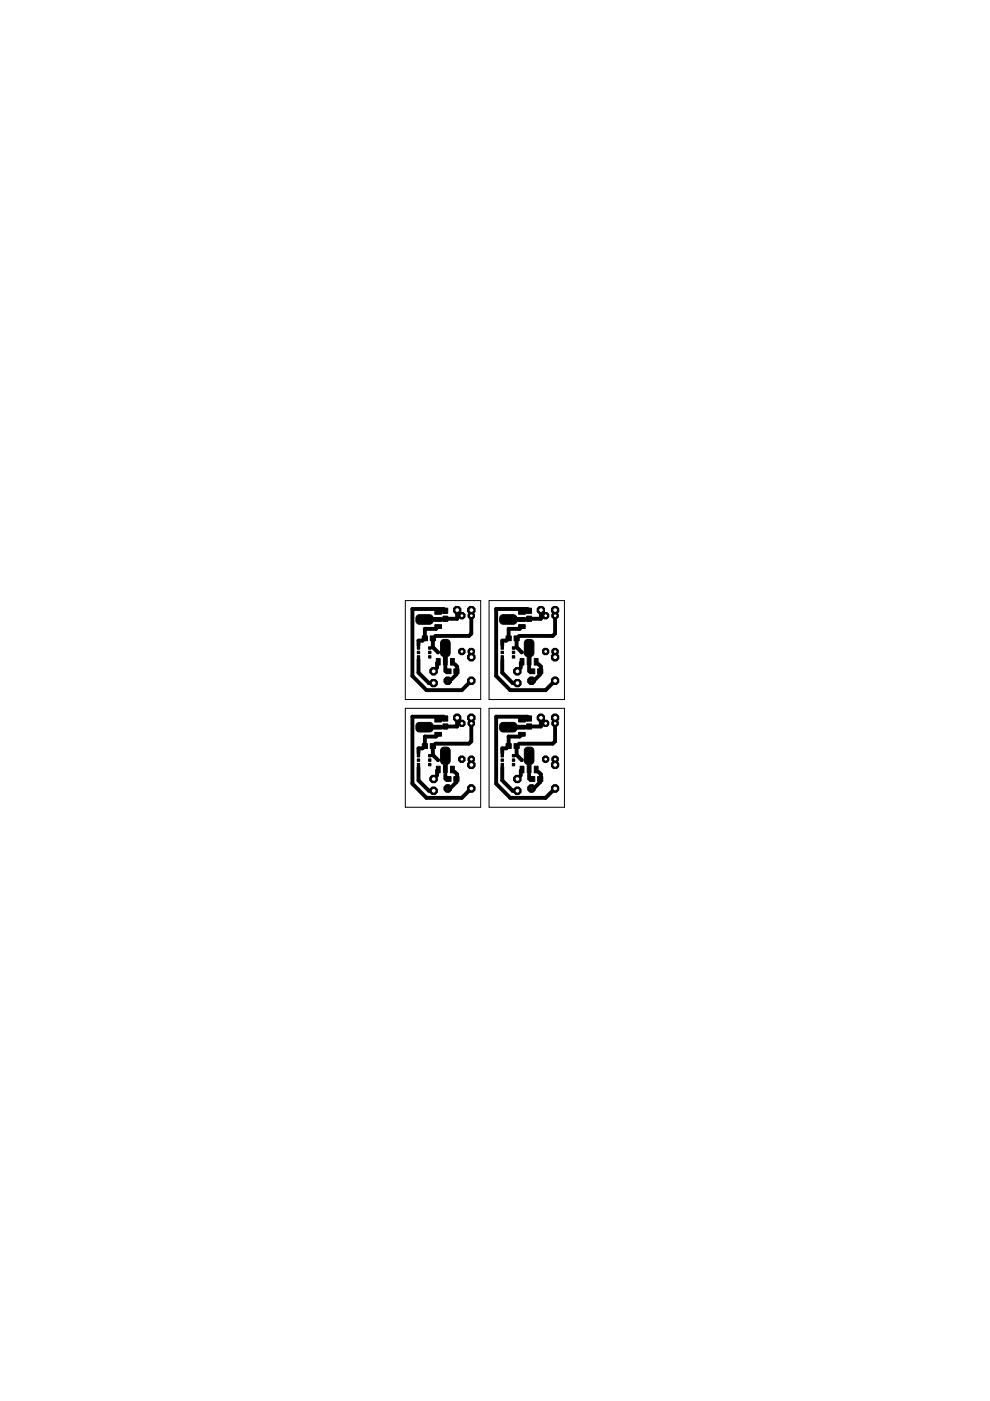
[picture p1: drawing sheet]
<svg xmlns="http://www.w3.org/2000/svg" width="210mm" height="297mm" viewBox="0 0 210 297" stroke-linecap="round" stroke-linejoin="round" font-family="sans-serif">
<g fill="#000" stroke="#000" stroke-width=".21">
<path d="M88.5 139h.5v.5h-.5zM88.5 138.1h.5v.5h-.5zM88.5 137.1h.5v.5h-.5zM89.5 134.8h1.1v1h-1.1zM90.9 137.1h.5v.5h-.5zM90.9 138.1h.5v.5h-.5zM90.9 139h.5v.5h-.5zM91.2 134.8h1.1v1h-1.1zM92.5 139.6h.8v1.4h-.8zM92.2 129.4h1.4v.8h-1.4zM92.2 132.4h1.4v.8h-1.4zM91.7 130.9h1.9v.8h-1.9z"/>
<path d="M94 139.1h.8v1.9h-.8zM93.9 130.6h1v1.1h-1zM93.9 128.9h1v1.1h-1zM95.5 139.6h.8v1.4h-.8zM106.2 139h.5v.5h-.5zM106.2 138.1h.5v.5h-.5zM106.2 137.1h.5v.5h-.5zM107.3 134.8h1.1v1h-1.1zM108.6 137.1h.5v.5h-.5zM108.6 138.1h.5v.5h-.5zM108.6 139h.5v.5h-.5zM109 134.8h1.1v1h-1.1z"/>
<path d="M110.3 139.6h.8v1.4h-.8zM110 129.4h1.4v.8h-1.4zM110 132.4h1.4v.8h-1.4zM109.5 130.9h1.9v.8h-1.9zM111.8 139.1h.8v1.9h-.8zM111.7 130.6h1v1.1h-1zM111.7 128.9h1v1.1h-1zM113.3 139.6h.8v1.4h-.8zM88.5 160h.5v.5h-.5zM89.5 157.7h1.1v1h-1.1zM90.9 160h.5v.5h-.5zM91.2 157.7h1.1v1h-1.1z"/>
<path d="M92.2 152.3h1.4v.8h-1.4zM92.2 155.3h1.4v.8h-1.4zM91.7 153.8h1.9v.8h-1.9zM93.9 153.5h1v1.1h-1zM93.9 151.8h1v1.1h-1zM94.5 141.8h1.1v1h-1.1zM96.2 141.8h1.1v1h-1.1zM106.2 160h.5v.5h-.5zM107.3 157.7h1.1v1h-1.1zM108.6 160h.5v.5h-.5zM109 157.7h1.1v1h-1.1zM110 152.3h1.4v.8h-1.4z"/>
<path d="M110 155.3h1.4v.8h-1.4zM109.5 153.8h1.9v.8h-1.9zM111.7 153.5h1v1.1h-1zM111.7 151.8h1v1.1h-1zM112.3 141.8h1.1v1h-1.1zM114 141.8h1.1v1h-1.1zM88.5 161.9h.5v.5h-.5zM88.5 160.9h.5v.5h-.5zM90.9 160.9h.5v.5h-.5zM90.9 161.9h.5v.5h-.5zM92.5 162.5h.8v1.4h-.8zM94 161.9h.8v2h-.8z"/>
<path d="M94.5 164.7h1.1v1h-1.1zM95.5 162.5h.8v1.4h-.8zM96.2 164.7h1.1v1h-1.1zM106.2 161.9h.5v.5h-.5zM106.2 160.9h.5v.5h-.5zM108.6 160.9h.5v.5h-.5zM108.6 161.9h.5v.5h-.5zM110.3 162.5h.8v1.4h-.8zM111.8 161.9h.8v2h-.8zM112.3 164.7h1.1v1h-1.1zM113.3 162.5h.8v1.4h-.8zM114 164.7h1.1v1h-1.1z"/>
<circle cx="117.7" cy="138.1" r=".71"/>
</g>
<g fill="#000" stroke="#000" stroke-width=".21">
<path d="M88.4 130.5l.5-.2h2.2a1.05 1.05 0 0 1 .8 1 1.05 1.05 0 0 1-.8 1.1h-2.2a1.06 1.06 0 0 1-.5-1.9z" fill-rule="evenodd"/>
<path d="M93.6 135.8l.6-.2a.94 .94 0 0 1 1.2 .7v2.2a1.05 1.05 0 0 1-1 .7 1.05 1.05 0 0 1-1-.7v-2.2z" fill-rule="evenodd"/>
<path d="M106.2 130.5l.5-.2h2.1a1.05 1.05 0 0 1 .8 1 1.05 1.05 0 0 1-.8 1.1h-2.1a1.06 1.06 0 0 1-.5-1.9z" fill-rule="evenodd"/>
<path d="M111.4 135.8l.5-.2a.94 .94 0 0 1 1.3 .7v2.2a1.05 1.05 0 0 1-1 .7 1.05 1.05 0 0 1-1-.7v-2.2z" fill-rule="evenodd"/>
<path d="M88.4 153.4l.5-.2h2.2a1.05 1.05 0 0 1 .8 1 1.05 1.05 0 0 1-.8 1h-2.2a1.06 1.06 0 0 1-.5-1.8z" fill-rule="evenodd"/>
<path d="M93.6 158.6l.6-.2a.94 .94 0 0 1 1.2 .8v2.1a1.05 1.05 0 0 1-1 .8 1.05 1.05 0 0 1-1-.8v-2.1z" fill-rule="evenodd"/>
<path d="M106.2 153.4l.5-.2h2.1a1.05 1.05 0 0 1 .8 1 1.05 1.05 0 0 1-.8 1h-2.1a1.06 1.06 0 0 1-.5-1.8z" fill-rule="evenodd"/>
<path d="M111.4 158.6l.5-.2a.94 .94 0 0 1 1.3 .8v2.1a1.05 1.05 0 0 1-1 .8 1.05 1.05 0 0 1-1-.8v-2.1z" fill-rule="evenodd"/>
</g>
<g fill="none" stroke="#000" stroke-width=".51">
<path d="M88.7 136.8v.6M88.7 139.3v.5M91.1 137.4h1l.4 .4M91.8 137.2l.1 .2M92.3 134.8l-.5 .5M92.6 131.3h.3M94.4 129.3l-.3 .5h-1.2M94.4 131.2h.5M96.9 129.3v.2l1 1M106.5 136.8v.6M106.5 139.3v.5M108.9 137.4h.9l.5 .4"/>
<path d="M109.5 137.2l.2 .2M110 134.8l-.5 .5M110.4 131.3h.3M112.2 129.3l-.4 .5h-1.1M112.2 131.2h.5M114.7 129.3v.2l1 1M88.7 159.7v.5M92.3 157.7l-.5 .5M92.6 154.2h.3M92.7 141.6l-.8 .7M94.4 142.3h.7M94.4 140.1v1.2"/>
<path d="M94.4 152.2l-.3 .5h-1.2M94.4 154h.5M95.7 144.1l-.3 .2h-.5M95.9 140.3l.5 .5M96.9 142.2l-.1 .1M96.9 152.2v.2l1 1M99.9 144.3l-.2 .3M106.5 159.7v.5M110 157.7l-.5 .5M110.4 154.2h.3M110.4 141.6l-.7 .7M112.2 140.1v1.2"/>
<path d="M112.2 152.2l-.4 .5h-1.1M112.2 142.3h.6M112.2 154h.5M113.4 144.1l-.2 .2h-.5M113.7 140.3l.5 .5M114.7 142.2l-.2 .1M114.7 152.2v.2l1 1M117.7 144.3l-.3 .3M88.7 162.1v.6M91.1 160.2h1l.4 .5M91.8 160.1l.1 .1M92.7 164.4l-.8 .8"/>
<path d="M94.4 162.9v1.3M94.4 165.2h.7M95.7 166.9l-.3 .3h-.5M95.9 163.2h.1M95.9 163.2l.5 .5M96.9 165l-.1 .2M99.9 167.2l-.2 .2M106.5 162.1v.6M108.9 160.2h.9l.5 .5M109.5 160.1l.2 .1M110.4 164.4l-.7 .8M112.2 162.9v1.3"/>
<path d="M112.2 165.2h.6M113.4 166.9l-.2 .3h-.5M113.7 163.2h.1M113.7 163.2l.5 .5M114.7 165l-.2 .2M117.7 167.2l-.3 .2"/>
</g>
<g fill="none" stroke="#000" stroke-width=".83">
<path d="M88.7 139.8v2.8l2.2 2.2h1M91.8 135.3v1.9l1.1 1.1M92.9 132.8l-.5 .5h-2.3v2l-.5 .5h-.9v1M94.4 129.5l-.4-.4h-6.6v14.2l3 3h7.5l1.8-1.7M94.4 131.2l-.1 .1h-1.4M96.9 129.3v1.9h-2M99.9 130.5v3.8l-.5 .5h-7.1M106.5 139.8v2.8l2.2 2.2h1M109.5 135.3v1.9l1.1 1.1M110.7 132.8l-.5 .5h-2.4v2l-.5 .5h-.8v1M112.2 129.5l-.4-.4h-6.6v14.2l3 3h7.5l1.7-1.7M112.2 131.2l-.2 .1h-1.3"/>
<path d="M114.7 129.3v1.9h-2M117.7 130.5v3.8l-.5 .5h-7.2M91.8 158.2v1.9l1.1 1M92.9 155.7l-.5 .5h-2.3v2l-.5 .5h-.9v1M92.9 140.3l-.2 .3v1M94.4 152.3l-.4-.3h-6.6v14.2l3 3h7.5l1.8-1.8M94.4 141.3v1M94.4 154l-.1 .2h-1.4M96.4 140.8l.5 .5v.9M96.8 142.3v.7l-1.1 1.1M96.9 152.2v1.8h-2M99.9 153.4v3.8l-.5 .5h-7.1"/>
<path d="M109.5 158.2v1.9l1.1 1M110.7 155.7l-.5 .5h-2.4v2l-.5 .5h-.8v1M110.7 140.3l-.3 .3v1M112.2 152.3l-.4-.3h-6.6v14.2l3 3h7.5l1.7-1.8M112.2 141.3v1M112.2 154l-.2 .2h-1.3M114.2 140.8l.5 .5v.9M114.5 142.3v.7l-1.1 1.1M114.7 152.2v1.8h-2M117.7 153.4v3.8l-.5 .5h-7.2M88.7 162.7v2.8l2.2 2.2h1M92.9 161.1v.1"/>
<path d="M92.9 163.2l-.2 .2v1M94.4 164.2v1M96.4 163.7l.5 .5v.8M96.8 165.2v.6l-1.1 1.1M106.5 162.7v2.8l2.2 2.2h1M110.6 161.1v.1M110.7 163.2l-.3 .2v1M112.2 164.2v1M114.2 163.7l.5 .5v.8M114.5 165.2v.6l-1.1 1.1"/>
</g>
<circle cx="117.7" cy="138.1" r=".4" fill="#fff" stroke="#000" stroke-width=".21"/>
<circle cx="117.7" cy="130.5" r=".71" fill="#000" stroke="#000" stroke-width=".21"/>
<circle cx="117.7" cy="130.5" r=".4" fill="#fff" stroke="#000" stroke-width=".21"/>
<circle cx="115.7" cy="130.5" r=".71" fill="#000" stroke="#000" stroke-width=".21"/>
<circle cx="115.7" cy="130.5" r=".4" fill="#fff" stroke="#000" stroke-width=".21"/>
<circle cx="115.7" cy="138.1" r=".71" fill="#000" stroke="#000" stroke-width=".21"/>
<circle cx="115.7" cy="138.1" r=".4" fill="#fff" stroke="#000" stroke-width=".21"/>
<circle cx="117.7" cy="144.3" r=".83" fill="#000" stroke="#000" stroke-width=".21"/>
<circle cx="117.7" cy="144.3" r=".51" fill="#fff" stroke="#000" stroke-width=".21"/>
<circle cx="112.7" cy="144.3" r=".83" fill="#000" stroke="#000" stroke-width=".21"/>
<circle cx="112.7" cy="144.3" r=".51" fill="#fff" stroke="#000" stroke-width=".21"/>
<circle cx="109.7" cy="142.3" r=".83" fill="#000" stroke="#000" stroke-width=".21"/>
<circle cx="109.7" cy="142.3" r=".51" fill="#fff" stroke="#000" stroke-width=".21"/>
<circle cx="109.7" cy="144.8" r=".83" fill="#000" stroke="#000" stroke-width=".21"/>
<circle cx="109.7" cy="144.8" r=".51" fill="#fff" stroke="#000" stroke-width=".21"/>
<circle cx="117.7" cy="139.3" r=".83" fill="#000" stroke="#000" stroke-width=".21"/>
<circle cx="117.7" cy="139.3" r=".51" fill="#fff" stroke="#000" stroke-width=".21"/>
<circle cx="117.7" cy="129.3" r=".83" fill="#000" stroke="#000" stroke-width=".21"/>
<circle cx="117.7" cy="129.3" r=".51" fill="#fff" stroke="#000" stroke-width=".21"/>
<circle cx="114.7" cy="129.3" r=".83" fill="#000" stroke="#000" stroke-width=".21"/>
<circle cx="114.7" cy="129.3" r=".51" fill="#fff" stroke="#000" stroke-width=".21"/>
<circle cx="99.9" cy="138.1" r=".71" fill="#000" stroke="#000" stroke-width=".21"/>
<circle cx="99.9" cy="138.1" r=".4" fill="#fff" stroke="#000" stroke-width=".21"/>
<circle cx="99.9" cy="130.5" r=".71" fill="#000" stroke="#000" stroke-width=".21"/>
<circle cx="99.9" cy="130.5" r=".4" fill="#fff" stroke="#000" stroke-width=".21"/>
<circle cx="97.9" cy="130.5" r=".71" fill="#000" stroke="#000" stroke-width=".21"/>
<circle cx="97.9" cy="130.5" r=".4" fill="#fff" stroke="#000" stroke-width=".21"/>
<circle cx="97.9" cy="138.1" r=".71" fill="#000" stroke="#000" stroke-width=".21"/>
<circle cx="97.9" cy="138.1" r=".4" fill="#fff" stroke="#000" stroke-width=".21"/>
<circle cx="99.9" cy="144.3" r=".83" fill="#000" stroke="#000" stroke-width=".21"/>
<circle cx="99.9" cy="144.3" r=".51" fill="#fff" stroke="#000" stroke-width=".21"/>
<circle cx="94.9" cy="144.3" r=".83" fill="#000" stroke="#000" stroke-width=".21"/>
<circle cx="95" cy="144.3" r=".51" fill="#fff" stroke="#000" stroke-width=".21"/>
<circle cx="91.9" cy="142.3" r=".83" fill="#000" stroke="#000" stroke-width=".21"/>
<circle cx="91.9" cy="142.3" r=".51" fill="#fff" stroke="#000" stroke-width=".21"/>
<circle cx="91.9" cy="144.8" r=".83" fill="#000" stroke="#000" stroke-width=".21"/>
<circle cx="91.9" cy="144.8" r=".51" fill="#fff" stroke="#000" stroke-width=".21"/>
<circle cx="99.9" cy="139.3" r=".83" fill="#000" stroke="#000" stroke-width=".21"/>
<circle cx="99.9" cy="139.3" r=".51" fill="#fff" stroke="#000" stroke-width=".21"/>
<circle cx="99.9" cy="129.3" r=".83" fill="#000" stroke="#000" stroke-width=".21"/>
<circle cx="99.9" cy="129.3" r=".51" fill="#fff" stroke="#000" stroke-width=".21"/>
<circle cx="96.9" cy="129.3" r=".83" fill="#000" stroke="#000" stroke-width=".21"/>
<circle cx="96.9" cy="129.3" r=".51" fill="#fff" stroke="#000" stroke-width=".21"/>
<circle cx="117.7" cy="161" r=".71" fill="#000" stroke="#000" stroke-width=".21"/>
<circle cx="117.7" cy="161" r=".4" fill="#fff" stroke="#000" stroke-width=".21"/>
<circle cx="117.7" cy="153.4" r=".71" fill="#000" stroke="#000" stroke-width=".21"/>
<circle cx="117.7" cy="153.4" r=".4" fill="#fff" stroke="#000" stroke-width=".21"/>
<circle cx="115.7" cy="153.4" r=".71" fill="#000" stroke="#000" stroke-width=".21"/>
<circle cx="115.7" cy="153.4" r=".4" fill="#fff" stroke="#000" stroke-width=".21"/>
<circle cx="115.7" cy="161" r=".71" fill="#000" stroke="#000" stroke-width=".21"/>
<circle cx="115.7" cy="161" r=".4" fill="#fff" stroke="#000" stroke-width=".21"/>
<circle cx="117.7" cy="167.2" r=".83" fill="#000" stroke="#000" stroke-width=".21"/>
<circle cx="117.7" cy="167.2" r=".51" fill="#fff" stroke="#000" stroke-width=".21"/>
<circle cx="112.7" cy="167.2" r=".83" fill="#000" stroke="#000" stroke-width=".21"/>
<circle cx="112.7" cy="167.2" r=".51" fill="#fff" stroke="#000" stroke-width=".21"/>
<circle cx="109.7" cy="165.2" r=".83" fill="#000" stroke="#000" stroke-width=".21"/>
<circle cx="109.7" cy="165.2" r=".51" fill="#fff" stroke="#000" stroke-width=".21"/>
<circle cx="109.7" cy="167.7" r=".83" fill="#000" stroke="#000" stroke-width=".21"/>
<circle cx="109.7" cy="167.7" r=".51" fill="#fff" stroke="#000" stroke-width=".21"/>
<circle cx="117.7" cy="162.2" r=".83" fill="#000" stroke="#000" stroke-width=".21"/>
<circle cx="117.7" cy="162.2" r=".51" fill="#fff" stroke="#000" stroke-width=".21"/>
<circle cx="117.7" cy="152.2" r=".83" fill="#000" stroke="#000" stroke-width=".21"/>
<circle cx="117.7" cy="152.2" r=".51" fill="#fff" stroke="#000" stroke-width=".21"/>
<circle cx="114.7" cy="152.2" r=".83" fill="#000" stroke="#000" stroke-width=".21"/>
<circle cx="114.7" cy="152.2" r=".51" fill="#fff" stroke="#000" stroke-width=".21"/>
<circle cx="99.9" cy="161" r=".71" fill="#000" stroke="#000" stroke-width=".21"/>
<circle cx="99.9" cy="161" r=".4" fill="#fff" stroke="#000" stroke-width=".21"/>
<circle cx="99.9" cy="153.4" r=".71" fill="#000" stroke="#000" stroke-width=".21"/>
<circle cx="99.9" cy="153.4" r=".4" fill="#fff" stroke="#000" stroke-width=".21"/>
<circle cx="97.9" cy="153.4" r=".71" fill="#000" stroke="#000" stroke-width=".21"/>
<circle cx="97.9" cy="153.4" r=".4" fill="#fff" stroke="#000" stroke-width=".21"/>
<circle cx="97.9" cy="161" r=".71" fill="#000" stroke="#000" stroke-width=".21"/>
<circle cx="97.9" cy="161" r=".4" fill="#fff" stroke="#000" stroke-width=".21"/>
<circle cx="99.9" cy="167.2" r=".83" fill="#000" stroke="#000" stroke-width=".21"/>
<circle cx="99.9" cy="167.2" r=".51" fill="#fff" stroke="#000" stroke-width=".21"/>
<circle cx="94.9" cy="167.2" r=".83" fill="#000" stroke="#000" stroke-width=".21"/>
<circle cx="95" cy="167.2" r=".51" fill="#fff" stroke="#000" stroke-width=".21"/>
<circle cx="91.9" cy="165.2" r=".83" fill="#000" stroke="#000" stroke-width=".21"/>
<circle cx="91.9" cy="165.2" r=".51" fill="#fff" stroke="#000" stroke-width=".21"/>
<circle cx="91.9" cy="167.7" r=".83" fill="#000" stroke="#000" stroke-width=".21"/>
<circle cx="91.9" cy="167.7" r=".51" fill="#fff" stroke="#000" stroke-width=".21"/>
<circle cx="99.9" cy="162.2" r=".83" fill="#000" stroke="#000" stroke-width=".21"/>
<circle cx="99.9" cy="162.2" r=".51" fill="#fff" stroke="#000" stroke-width=".21"/>
<circle cx="99.9" cy="152.2" r=".83" fill="#000" stroke="#000" stroke-width=".21"/>
<circle cx="99.9" cy="152.2" r=".51" fill="#fff" stroke="#000" stroke-width=".21"/>
<circle cx="96.9" cy="152.2" r=".83" fill="#000" stroke="#000" stroke-width=".21"/>
<circle cx="96.9" cy="152.2" r=".51" fill="#fff" stroke="#000" stroke-width=".21"/>
<circle cx="112.7" cy="144.3" r=".38" fill="#000" stroke="#000" stroke-width=".21"/>
<circle cx="112.7" cy="144.3" r=".17" fill="#fff" stroke="#000" stroke-width=".21"/>
<circle cx="95" cy="144.3" r=".38" fill="#000" stroke="#000" stroke-width=".21"/>
<circle cx="95" cy="144.3" r=".17" fill="#fff" stroke="#000" stroke-width=".21"/>
<circle cx="112.7" cy="167.2" r=".38" fill="#000" stroke="#000" stroke-width=".21"/>
<circle cx="112.7" cy="167.2" r=".17" fill="#fff" stroke="#000" stroke-width=".21"/>
<circle cx="95" cy="167.2" r=".38" fill="#000" stroke="#000" stroke-width=".21"/>
<circle cx="95" cy="167.2" r=".17" fill="#fff" stroke="#000" stroke-width=".21"/>
<circle cx="117.7" cy="138.1" r=".71" fill="#000" stroke="#000" stroke-width=".21"/>
<circle cx="117.7" cy="138.1" r=".4" fill="#fff" stroke="#000" stroke-width=".21"/>
<circle cx="117.7" cy="130.5" r=".71" fill="#000" stroke="#000" stroke-width=".21"/>
<circle cx="117.7" cy="130.5" r=".4" fill="#fff" stroke="#000" stroke-width=".21"/>
<circle cx="115.7" cy="130.5" r=".71" fill="#000" stroke="#000" stroke-width=".21"/>
<circle cx="115.7" cy="130.5" r=".4" fill="#fff" stroke="#000" stroke-width=".21"/>
<circle cx="115.7" cy="138.1" r=".71" fill="#000" stroke="#000" stroke-width=".21"/>
<circle cx="115.7" cy="138.1" r=".4" fill="#fff" stroke="#000" stroke-width=".21"/>
<circle cx="117.7" cy="144.3" r=".83" fill="#000" stroke="#000" stroke-width=".21"/>
<circle cx="117.7" cy="144.3" r=".51" fill="#fff" stroke="#000" stroke-width=".21"/>
<circle cx="112.7" cy="144.3" r=".83" fill="#000" stroke="#000" stroke-width=".21"/>
<circle cx="112.7" cy="144.3" r=".51" fill="#fff" stroke="#000" stroke-width=".21"/>
<circle cx="109.7" cy="142.3" r=".83" fill="#000" stroke="#000" stroke-width=".21"/>
<circle cx="109.7" cy="142.3" r=".51" fill="#fff" stroke="#000" stroke-width=".21"/>
<circle cx="109.7" cy="144.8" r=".83" fill="#000" stroke="#000" stroke-width=".21"/>
<circle cx="109.7" cy="144.8" r=".51" fill="#fff" stroke="#000" stroke-width=".21"/>
<circle cx="117.7" cy="139.3" r=".83" fill="#000" stroke="#000" stroke-width=".21"/>
<circle cx="117.7" cy="139.3" r=".51" fill="#fff" stroke="#000" stroke-width=".21"/>
<circle cx="117.7" cy="129.3" r=".83" fill="#000" stroke="#000" stroke-width=".21"/>
<circle cx="117.7" cy="129.3" r=".51" fill="#fff" stroke="#000" stroke-width=".21"/>
<circle cx="114.7" cy="129.3" r=".83" fill="#000" stroke="#000" stroke-width=".21"/>
<circle cx="114.7" cy="129.3" r=".51" fill="#fff" stroke="#000" stroke-width=".21"/>
<circle cx="99.9" cy="138.1" r=".71" fill="#000" stroke="#000" stroke-width=".21"/>
<circle cx="99.9" cy="138.1" r=".4" fill="#fff" stroke="#000" stroke-width=".21"/>
<circle cx="99.9" cy="130.5" r=".71" fill="#000" stroke="#000" stroke-width=".21"/>
<circle cx="99.9" cy="130.5" r=".4" fill="#fff" stroke="#000" stroke-width=".21"/>
<circle cx="97.9" cy="130.5" r=".71" fill="#000" stroke="#000" stroke-width=".21"/>
<circle cx="97.9" cy="130.5" r=".4" fill="#fff" stroke="#000" stroke-width=".21"/>
<circle cx="97.9" cy="138.1" r=".71" fill="#000" stroke="#000" stroke-width=".21"/>
<circle cx="97.9" cy="138.1" r=".4" fill="#fff" stroke="#000" stroke-width=".21"/>
<circle cx="99.9" cy="144.3" r=".83" fill="#000" stroke="#000" stroke-width=".21"/>
<circle cx="99.9" cy="144.3" r=".51" fill="#fff" stroke="#000" stroke-width=".21"/>
<circle cx="94.9" cy="144.3" r=".83" fill="#000" stroke="#000" stroke-width=".21"/>
<circle cx="95" cy="144.3" r=".51" fill="#fff" stroke="#000" stroke-width=".21"/>
<circle cx="91.9" cy="142.3" r=".83" fill="#000" stroke="#000" stroke-width=".21"/>
<circle cx="91.9" cy="142.3" r=".51" fill="#fff" stroke="#000" stroke-width=".21"/>
<circle cx="91.9" cy="144.8" r=".83" fill="#000" stroke="#000" stroke-width=".21"/>
<circle cx="91.9" cy="144.8" r=".51" fill="#fff" stroke="#000" stroke-width=".21"/>
<circle cx="99.9" cy="139.3" r=".83" fill="#000" stroke="#000" stroke-width=".21"/>
<circle cx="99.9" cy="139.3" r=".51" fill="#fff" stroke="#000" stroke-width=".21"/>
<circle cx="99.9" cy="129.3" r=".83" fill="#000" stroke="#000" stroke-width=".21"/>
<circle cx="99.9" cy="129.3" r=".51" fill="#fff" stroke="#000" stroke-width=".21"/>
<circle cx="96.9" cy="129.3" r=".83" fill="#000" stroke="#000" stroke-width=".21"/>
<circle cx="96.9" cy="129.3" r=".51" fill="#fff" stroke="#000" stroke-width=".21"/>
<circle cx="117.7" cy="161" r=".71" fill="#000" stroke="#000" stroke-width=".21"/>
<circle cx="117.7" cy="161" r=".4" fill="#fff" stroke="#000" stroke-width=".21"/>
<circle cx="117.7" cy="153.4" r=".71" fill="#000" stroke="#000" stroke-width=".21"/>
<circle cx="117.7" cy="153.4" r=".4" fill="#fff" stroke="#000" stroke-width=".21"/>
<circle cx="115.7" cy="153.4" r=".71" fill="#000" stroke="#000" stroke-width=".21"/>
<circle cx="115.7" cy="153.4" r=".4" fill="#fff" stroke="#000" stroke-width=".21"/>
<circle cx="115.7" cy="161" r=".71" fill="#000" stroke="#000" stroke-width=".21"/>
<circle cx="115.7" cy="161" r=".4" fill="#fff" stroke="#000" stroke-width=".21"/>
<circle cx="117.7" cy="167.2" r=".83" fill="#000" stroke="#000" stroke-width=".21"/>
<circle cx="117.7" cy="167.2" r=".51" fill="#fff" stroke="#000" stroke-width=".21"/>
<circle cx="112.7" cy="167.2" r=".83" fill="#000" stroke="#000" stroke-width=".21"/>
<circle cx="112.7" cy="167.2" r=".51" fill="#fff" stroke="#000" stroke-width=".21"/>
<circle cx="109.7" cy="165.2" r=".83" fill="#000" stroke="#000" stroke-width=".21"/>
<circle cx="109.7" cy="165.2" r=".51" fill="#fff" stroke="#000" stroke-width=".21"/>
<circle cx="109.7" cy="167.7" r=".83" fill="#000" stroke="#000" stroke-width=".21"/>
<circle cx="109.7" cy="167.7" r=".51" fill="#fff" stroke="#000" stroke-width=".21"/>
<circle cx="117.7" cy="162.2" r=".83" fill="#000" stroke="#000" stroke-width=".21"/>
<circle cx="117.7" cy="162.2" r=".51" fill="#fff" stroke="#000" stroke-width=".21"/>
<circle cx="117.7" cy="152.2" r=".83" fill="#000" stroke="#000" stroke-width=".21"/>
<circle cx="117.7" cy="152.2" r=".51" fill="#fff" stroke="#000" stroke-width=".21"/>
<circle cx="114.7" cy="152.2" r=".83" fill="#000" stroke="#000" stroke-width=".21"/>
<circle cx="114.7" cy="152.2" r=".51" fill="#fff" stroke="#000" stroke-width=".21"/>
<circle cx="99.9" cy="161" r=".71" fill="#000" stroke="#000" stroke-width=".21"/>
<circle cx="99.9" cy="161" r=".4" fill="#fff" stroke="#000" stroke-width=".21"/>
<circle cx="99.9" cy="153.4" r=".71" fill="#000" stroke="#000" stroke-width=".21"/>
<circle cx="99.9" cy="153.4" r=".4" fill="#fff" stroke="#000" stroke-width=".21"/>
<circle cx="97.9" cy="153.4" r=".71" fill="#000" stroke="#000" stroke-width=".21"/>
<circle cx="97.9" cy="153.4" r=".4" fill="#fff" stroke="#000" stroke-width=".21"/>
<circle cx="97.9" cy="161" r=".71" fill="#000" stroke="#000" stroke-width=".21"/>
<circle cx="97.9" cy="161" r=".4" fill="#fff" stroke="#000" stroke-width=".21"/>
<circle cx="99.9" cy="167.2" r=".83" fill="#000" stroke="#000" stroke-width=".21"/>
<circle cx="99.9" cy="167.2" r=".51" fill="#fff" stroke="#000" stroke-width=".21"/>
<circle cx="94.9" cy="167.2" r=".83" fill="#000" stroke="#000" stroke-width=".21"/>
<circle cx="95" cy="167.2" r=".51" fill="#fff" stroke="#000" stroke-width=".21"/>
<circle cx="91.9" cy="165.2" r=".83" fill="#000" stroke="#000" stroke-width=".21"/>
<circle cx="91.9" cy="165.2" r=".51" fill="#fff" stroke="#000" stroke-width=".21"/>
<circle cx="91.9" cy="167.7" r=".83" fill="#000" stroke="#000" stroke-width=".21"/>
<circle cx="91.9" cy="167.7" r=".51" fill="#fff" stroke="#000" stroke-width=".21"/>
<circle cx="99.9" cy="162.2" r=".83" fill="#000" stroke="#000" stroke-width=".21"/>
<circle cx="99.9" cy="162.2" r=".51" fill="#fff" stroke="#000" stroke-width=".21"/>
<circle cx="99.9" cy="152.2" r=".83" fill="#000" stroke="#000" stroke-width=".21"/>
<circle cx="99.9" cy="152.2" r=".51" fill="#fff" stroke="#000" stroke-width=".21"/>
<circle cx="96.9" cy="152.2" r=".83" fill="#000" stroke="#000" stroke-width=".21"/>
<circle cx="96.9" cy="152.2" r=".51" fill="#fff" stroke="#000" stroke-width=".21"/>
<circle cx="112.7" cy="144.3" r=".38" fill="#000" stroke="#000" stroke-width=".21"/>
<circle cx="112.7" cy="144.3" r=".17" fill="#fff" stroke="#000" stroke-width=".21"/>
<circle cx="95" cy="144.3" r=".38" fill="#000" stroke="#000" stroke-width=".21"/>
<circle cx="95" cy="144.3" r=".17" fill="#fff" stroke="#000" stroke-width=".21"/>
<circle cx="112.7" cy="167.2" r=".38" fill="#000" stroke="#000" stroke-width=".21"/>
<circle cx="112.7" cy="167.2" r=".17" fill="#fff" stroke="#000" stroke-width=".21"/>
<circle cx="95" cy="167.2" r=".38" fill="#000" stroke="#000" stroke-width=".21"/>
<circle cx="95" cy="167.2" r=".17" fill="#fff" stroke="#000" stroke-width=".21"/>
<path d="M85.9 127.3h16v21h-16zM103.7 127.3h16v21h-16zM85.9 150.2h16v21h-16zM103.7 150.2h16v21h-16z" fill="none" stroke="#000" stroke-width=".21"/>
</svg>
